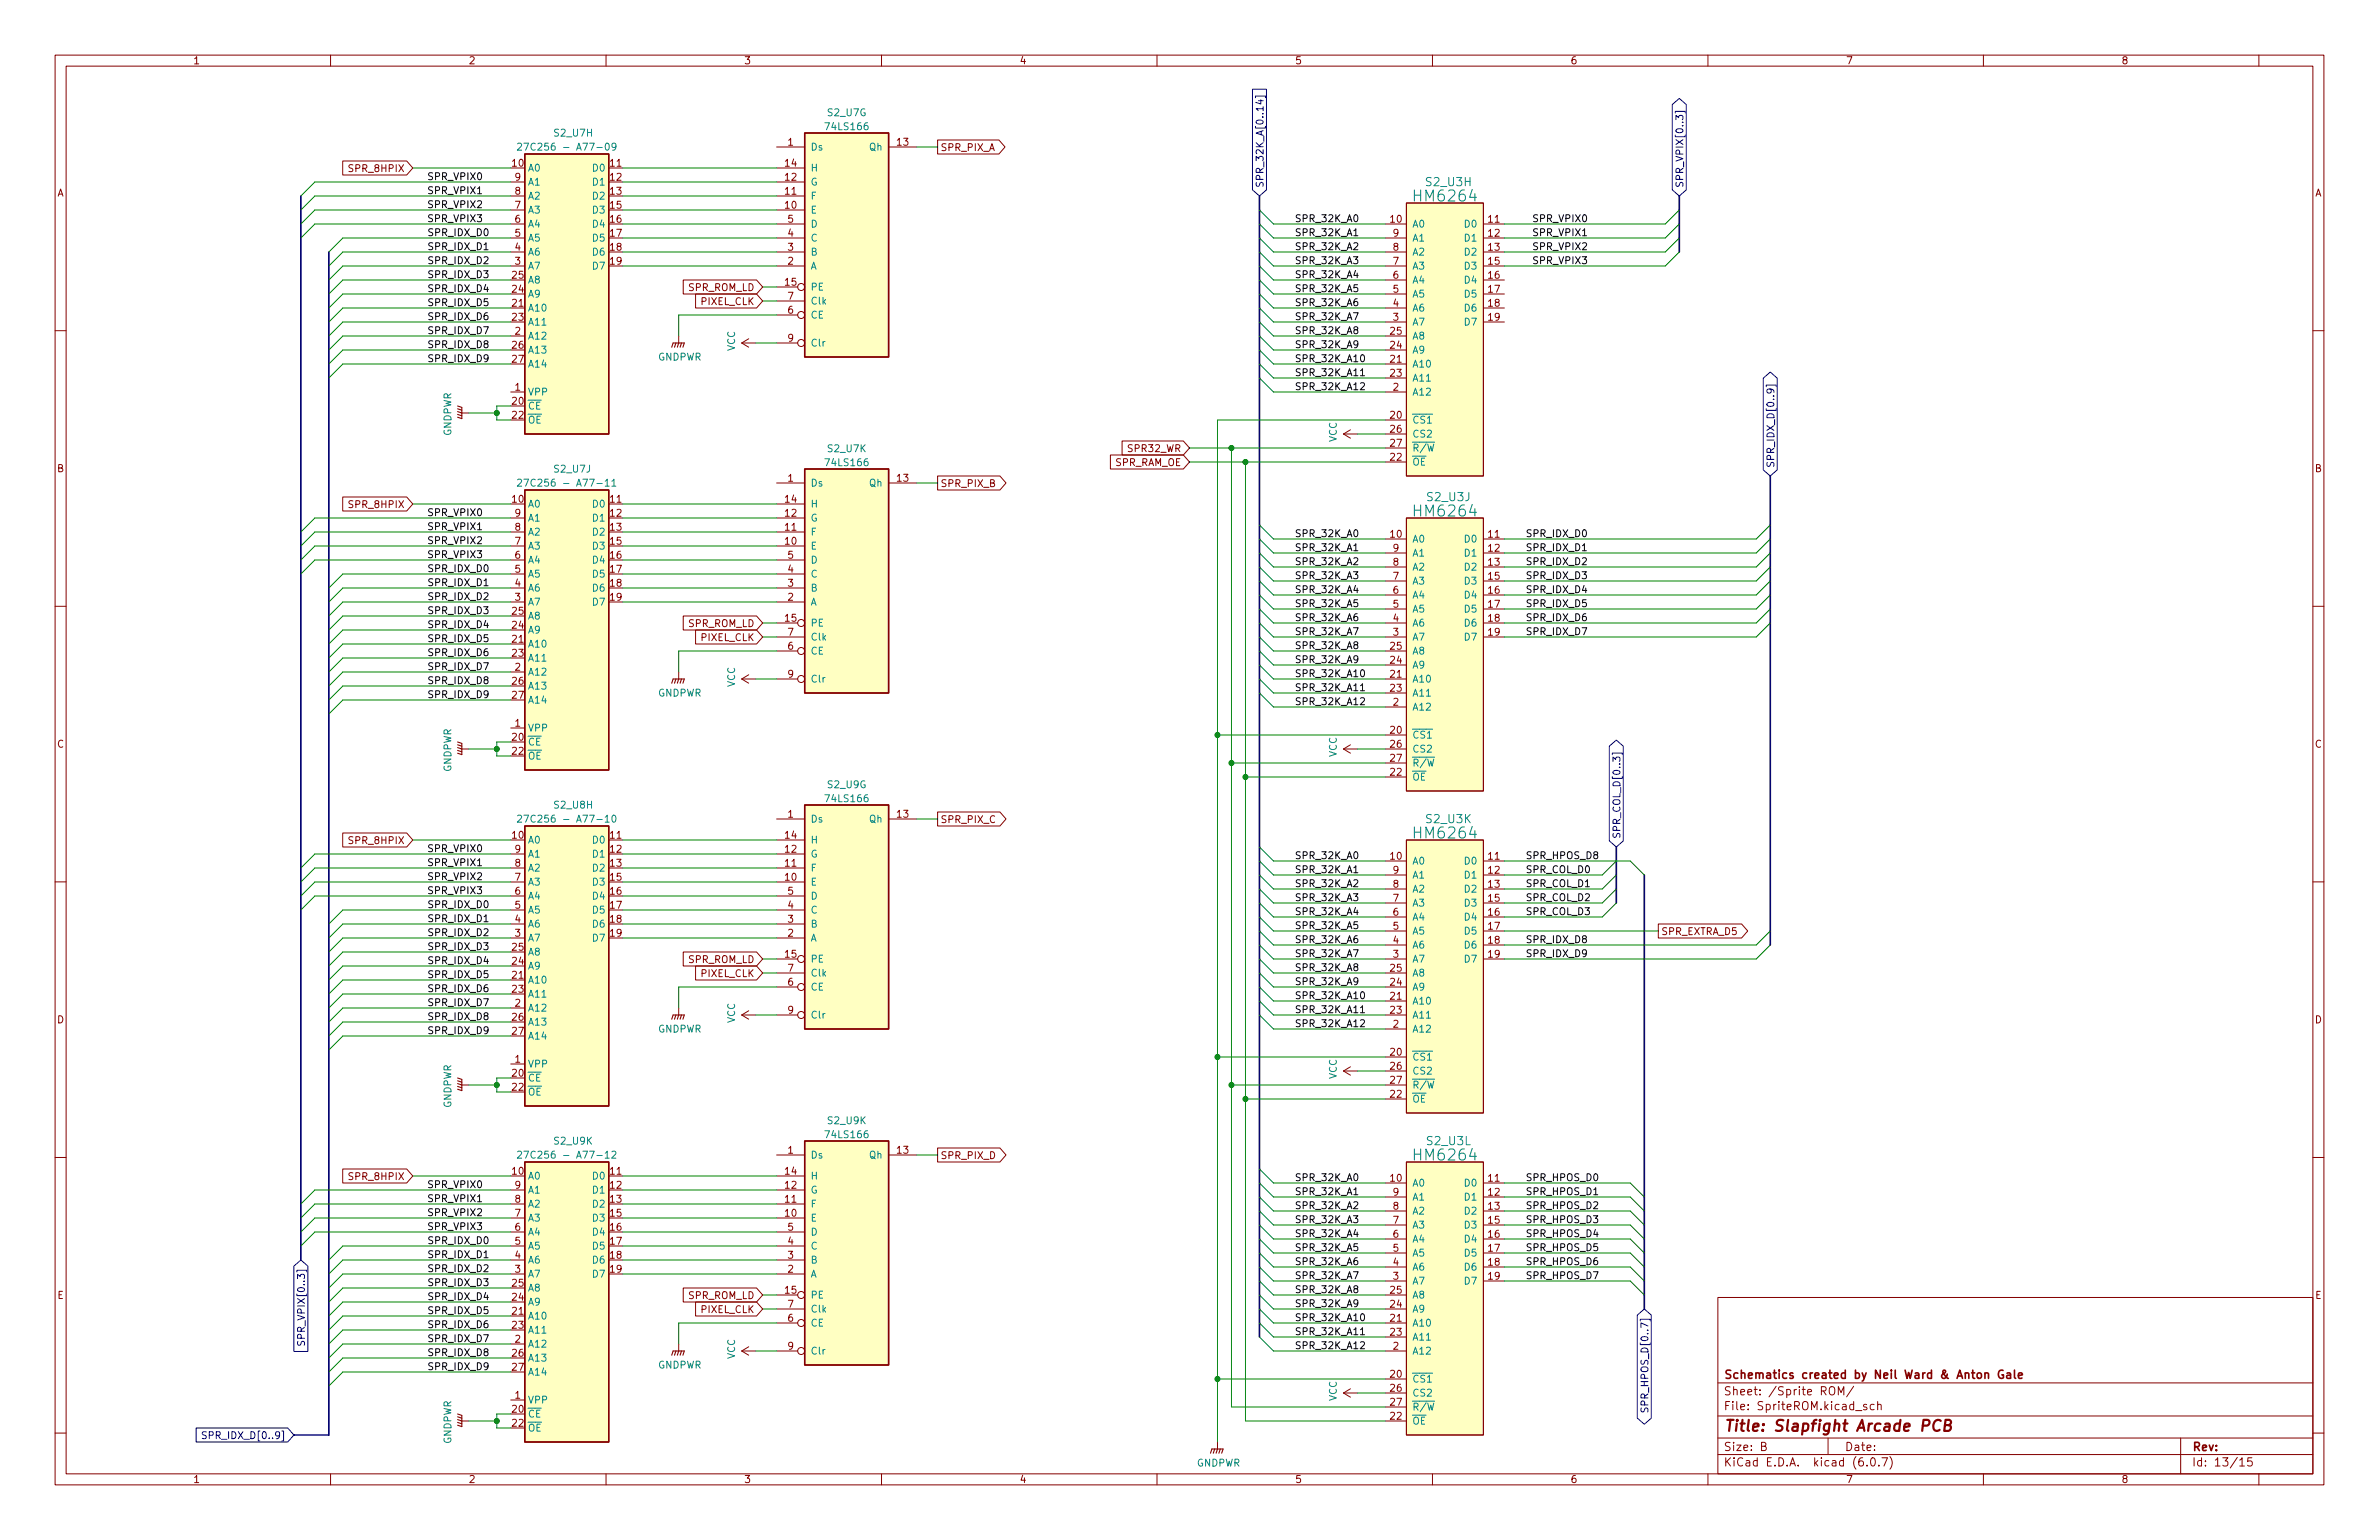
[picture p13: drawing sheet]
<svg xmlns="http://www.w3.org/2000/svg" width="432mm" height="279mm" viewBox="0 0 432 279" stroke-linecap="round" stroke-linejoin="round" font-family="sans-serif">
<defs><g id="words">
<g font-size="2.8" fill="#008484">
<text x="257" y="36.6">HM6264</text>
<text x="257" y="93.7">HM6264</text>
<text x="257" y="152.1">HM6264</text>
<text x="257" y="210.6">HM6264</text>
</g>
<text font-size="2.8" fill="#840000" x="312.8" y="259.7">Title: Slapfight Arcade PCB</text>
<g font-size="2.1" fill="#008484">
<text x="258.9" y="33.8">S2_U3H</text>
<text x="259.1" y="90.9">S2_U3J</text>
<text x="258.9" y="149.3">S2_U3K</text>
<text x="259.1" y="207.8">S2_U3L</text>
</g>
<g font-size="2.1" fill="#840000">
<text x="312.8" y="250.2">Schematics created by Neil Ward &amp; Anton Gale</text>
<text x="312.8" y="255.9">File: SpriteROM.kicad_sch</text>
<text x="312.8" y="253.2">Sheet: /Sprite ROM/</text>
<text x="312.8" y="263.2">Size: B</text>
<text x="334.8" y="263.2">Date:</text>
<text x="397.8" y="263.2">Rev:</text>
<text x="312.8" y="266">KiCad E.D.A. kicad (6.0.7)</text>
<text x="397.8" y="266">Id: 13/15</text>
</g>
<g font-size="1.8" fill="#840000">
<text x="35" y="11.7">1</text>
<text x="85" y="11.7">2</text>
<text x="135" y="11.7">3</text>
<text x="185" y="11.7">4</text>
<text x="235" y="11.7">5</text>
<text x="285" y="11.7">6</text>
<text x="335" y="11.7">7</text>
<text x="385" y="11.7">8</text>
<text x="143" y="26.4">1</text>
<text x="162.8" y="26.4">13</text>
<text x="170.7" y="27.4">SPR_PIX_A</text>
<text x="10.3" y="35.6">A</text>
<text x="63.8" y="31.2">SPR_8HPIX</text>
<text x="93" y="30.2">10</text>
<text x="93.5" y="35.3">8</text>
<text x="93.5" y="32.8">9</text>
<text x="110.8" y="30.2">11</text>
<text x="110.8" y="32.8">12</text>
<text x="110.8" y="35.3">13</text>
<text x="142.5" y="35.3">11</text>
<text x="142.5" y="32.8">12</text>
<text x="142.5" y="30.2">14</text>
<text x="420.1" y="35.6">A</text>
<text x="93.5" y="40.4">6</text>
<text x="93.5" y="37.8">7</text>
<text x="110.8" y="37.8">15</text>
<text x="110.8" y="40.4">16</text>
<text x="142.5" y="37.8">10</text>
<text x="143" y="40.4">5</text>
<text x="252.4" y="40.4">10</text>
<text x="270.2" y="40.4">11</text>
<text x="93.5" y="45.5">4</text>
<text x="93.5" y="42.9">5</text>
<text x="110.8" y="42.9">17</text>
<text x="110.8" y="45.5">18</text>
<text x="143" y="45.5">3</text>
<text x="143" y="42.9">4</text>
<text x="252.9" y="45.5">8</text>
<text x="252.9" y="42.9">9</text>
<text x="270.2" y="42.9">12</text>
<text x="270.2" y="45.5">13</text>
<text x="93" y="53.1">24</text>
<text x="93" y="50.5">25</text>
<text x="93.5" y="48">3</text>
<text x="110.8" y="48">19</text>
<text x="124.9" y="52.8">SPR_ROM_LD</text>
<text x="142.5" y="51.8">15</text>
<text x="143" y="48">2</text>
<text x="252.9" y="53.1">5</text>
<text x="252.9" y="50.5">6</text>
<text x="252.9" y="48">7</text>
<text x="270.2" y="48">15</text>
<text x="270.2" y="50.5">16</text>
<text x="270.2" y="53.1">17</text>
<text x="93" y="55.6">21</text>
<text x="93" y="58.2">23</text>
<text x="127.3" y="55.3">PIXEL_CLK</text>
<text x="143" y="56.9">6</text>
<text x="143" y="54.4">7</text>
<text x="252.9" y="58.2">3</text>
<text x="252.9" y="55.6">4</text>
<text x="270.2" y="55.6">18</text>
<text x="270.2" y="58.2">19</text>
<text x="93" y="63.2">26</text>
<text x="93" y="65.8">27</text>
<text x="93.5" y="60.7">2</text>
<text x="143" y="62">9</text>
<text x="252.4" y="65.8">21</text>
<text x="252.4" y="63.2">24</text>
<text x="252.4" y="60.7">25</text>
<text x="93.5" y="70.9">1</text>
<text x="252.4" y="68.3">23</text>
<text x="252.9" y="70.9">2</text>
<text x="93" y="73.4">20</text>
<text x="93" y="75.9">22</text>
<text x="252.4" y="75.9">20</text>
<text x="204.9" y="82">SPR32_WR</text>
<text x="252.4" y="83.6">22</text>
<text x="252.4" y="78.5">26</text>
<text x="252.4" y="81">27</text>
<text x="10.3" y="85.7">B</text>
<text x="143" y="87.4">1</text>
<text x="162.8" y="87.4">13</text>
<text x="170.7" y="88.4">SPR_PIX_B</text>
<text x="202.3" y="84.5">SPR_RAM_OE</text>
<text x="420.1" y="85.7">B</text>
<text x="63.8" y="92.2">SPR_8HPIX</text>
<text x="93" y="91.2">10</text>
<text x="93.5" y="93.7">9</text>
<text x="110.8" y="91.2">11</text>
<text x="110.8" y="93.7">12</text>
<text x="142.5" y="93.7">12</text>
<text x="142.5" y="91.2">14</text>
<text x="93.5" y="101.3">6</text>
<text x="93.5" y="98.8">7</text>
<text x="93.5" y="96.3">8</text>
<text x="110.8" y="96.3">13</text>
<text x="110.8" y="98.8">15</text>
<text x="110.8" y="101.3">16</text>
<text x="142.5" y="98.8">10</text>
<text x="142.5" y="96.3">11</text>
<text x="143" y="101.3">5</text>
<text x="252.4" y="97.5">10</text>
<text x="252.9" y="100.1">9</text>
<text x="270.2" y="97.5">11</text>
<text x="270.2" y="100.1">12</text>
<text x="93.5" y="106.4">4</text>
<text x="93.5" y="103.9">5</text>
<text x="110.8" y="103.9">17</text>
<text x="110.8" y="106.4">18</text>
<text x="143" y="106.4">3</text>
<text x="143" y="103.9">4</text>
<text x="252.9" y="107.7">6</text>
<text x="252.9" y="105.2">7</text>
<text x="252.9" y="102.6">8</text>
<text x="270.2" y="102.6">13</text>
<text x="270.2" y="105.2">15</text>
<text x="270.2" y="107.7">16</text>
<text x="93" y="111.5">25</text>
<text x="93.5" y="109">3</text>
<text x="110.8" y="109">19</text>
<text x="124.9" y="113.8">SPR_ROM_LD</text>
<text x="142.5" y="112.8">15</text>
<text x="143" y="109">2</text>
<text x="252.9" y="112.8">4</text>
<text x="252.9" y="110.2">5</text>
<text x="270.2" y="110.2">17</text>
<text x="270.2" y="112.8">18</text>
<text x="93" y="116.6">21</text>
<text x="93" y="119.1">23</text>
<text x="93" y="114">24</text>
<text x="127.3" y="116.3">PIXEL_CLK</text>
<text x="143" y="117.9">6</text>
<text x="143" y="115.3">7</text>
<text x="252.4" y="117.9">25</text>
<text x="252.9" y="115.3">3</text>
<text x="270.2" y="115.3">19</text>
<text x="93" y="124.2">26</text>
<text x="93.5" y="121.7">2</text>
<text x="143" y="122.9">9</text>
<text x="252.4" y="122.9">21</text>
<text x="252.4" y="125.5">23</text>
<text x="252.4" y="120.4">24</text>
<text x="93" y="126.7">27</text>
<text x="93.5" y="131.8">1</text>
<text x="252.9" y="128">2</text>
<text x="10.3" y="135.6">C</text>
<text x="93" y="134.4">20</text>
<text x="93" y="136.9">22</text>
<text x="252.4" y="133.1">20</text>
<text x="252.4" y="135.6">26</text>
<text x="420.1" y="135.6">C</text>
<text x="252.4" y="140.7">22</text>
<text x="252.4" y="138.2">27</text>
<text x="143" y="148.3">1</text>
<text x="162.8" y="148.3">13</text>
<text x="170.7" y="149.3">SPR_PIX_C</text>
<text x="63.8" y="153.1">SPR_8HPIX</text>
<text x="93" y="152.1">10</text>
<text x="93.5" y="154.7">9</text>
<text x="110.8" y="152.1">11</text>
<text x="110.8" y="154.7">12</text>
<text x="142.5" y="154.7">12</text>
<text x="142.5" y="152.1">14</text>
<text x="252.4" y="156">10</text>
<text x="270.2" y="156">11</text>
<text x="93.5" y="159.8">7</text>
<text x="93.5" y="157.2">8</text>
<text x="110.8" y="157.2">13</text>
<text x="110.8" y="159.8">15</text>
<text x="142.5" y="159.8">10</text>
<text x="142.5" y="157.2">11</text>
<text x="252.9" y="161">8</text>
<text x="252.9" y="158.5">9</text>
<text x="270.2" y="158.5">12</text>
<text x="270.2" y="161">13</text>
<text x="93.5" y="167.4">4</text>
<text x="93.5" y="164.8">5</text>
<text x="93.5" y="162.3">6</text>
<text x="110.8" y="162.3">16</text>
<text x="110.8" y="164.8">17</text>
<text x="110.8" y="167.4">18</text>
<text x="143" y="167.4">3</text>
<text x="143" y="164.8">4</text>
<text x="143" y="162.3">5</text>
<text x="252.9" y="166.1">6</text>
<text x="252.9" y="163.6">7</text>
<text x="270.2" y="163.6">15</text>
<text x="270.2" y="166.1">16</text>
<text x="93" y="172.5">25</text>
<text x="93.5" y="169.9">3</text>
<text x="110.8" y="169.9">19</text>
<text x="142.5" y="173.7">15</text>
<text x="143" y="169.9">2</text>
<text x="252.9" y="173.7">3</text>
<text x="252.9" y="171.2">4</text>
<text x="252.9" y="168.7">5</text>
<text x="270.2" y="168.7">17</text>
<text x="270.2" y="171.2">18</text>
<text x="270.2" y="173.7">19</text>
<text x="301.5" y="169.6">SPR_EXTRA_D5</text>
<text x="93" y="177.5">21</text>
<text x="93" y="175">24</text>
<text x="124.9" y="174.7">SPR_ROM_LD</text>
<text x="127.3" y="177.3">PIXEL_CLK</text>
<text x="143" y="178.8">6</text>
<text x="143" y="176.3">7</text>
<text x="252.4" y="178.8">24</text>
<text x="252.4" y="176.3">25</text>
<text x="10.3" y="185.7">D</text>
<text x="93" y="180.1">23</text>
<text x="93" y="185.2">26</text>
<text x="93.5" y="182.6">2</text>
<text x="143" y="183.9">9</text>
<text x="252.4" y="181.4">21</text>
<text x="252.4" y="183.9">23</text>
<text x="420.1" y="185.7">D</text>
<text x="93" y="187.7">27</text>
<text x="252.4" y="191.5">20</text>
<text x="252.9" y="186.4">2</text>
<text x="93" y="195.3">20</text>
<text x="93" y="197.9">22</text>
<text x="93.5" y="192.8">1</text>
<text x="252.4" y="194.1">26</text>
<text x="252.4" y="196.6">27</text>
<text x="252.4" y="199.1">22</text>
<text x="143" y="209.3">1</text>
<text x="162.8" y="209.3">13</text>
<text x="63.8" y="214.1">SPR_8HPIX</text>
<text x="93" y="213.1">10</text>
<text x="93.5" y="215.6">9</text>
<text x="110.8" y="213.1">11</text>
<text x="110.8" y="215.6">12</text>
<text x="142.5" y="215.6">12</text>
<text x="142.5" y="213.1">14</text>
<text x="170.7" y="210.3">SPR_PIX_D</text>
<text x="252.4" y="214.4">10</text>
<text x="270.2" y="214.4">11</text>
<text x="93.5" y="220.7">7</text>
<text x="93.5" y="218.2">8</text>
<text x="110.8" y="218.2">13</text>
<text x="110.8" y="220.7">15</text>
<text x="142.5" y="220.7">10</text>
<text x="142.5" y="218.2">11</text>
<text x="252.9" y="222">7</text>
<text x="252.9" y="219.5">8</text>
<text x="252.9" y="216.9">9</text>
<text x="270.2" y="216.9">12</text>
<text x="270.2" y="219.5">13</text>
<text x="270.2" y="222">15</text>
<text x="93.5" y="225.8">5</text>
<text x="93.5" y="223.3">6</text>
<text x="110.8" y="223.3">16</text>
<text x="110.8" y="225.8">17</text>
<text x="143" y="225.8">4</text>
<text x="143" y="223.3">5</text>
<text x="252.9" y="227.1">5</text>
<text x="252.9" y="224.5">6</text>
<text x="270.2" y="224.5">16</text>
<text x="270.2" y="227.1">17</text>
<text x="93" y="233.4">25</text>
<text x="93.5" y="230.9">3</text>
<text x="93.5" y="228.3">4</text>
<text x="110.8" y="228.3">18</text>
<text x="110.8" y="230.9">19</text>
<text x="143" y="230.9">2</text>
<text x="143" y="228.3">3</text>
<text x="252.9" y="232.2">3</text>
<text x="252.9" y="229.6">4</text>
<text x="270.2" y="229.6">18</text>
<text x="270.2" y="232.2">19</text>
<text x="10.4" y="235.7">E</text>
<text x="93" y="238.5">21</text>
<text x="93" y="236">24</text>
<text x="124.9" y="235.7">SPR_ROM_LD</text>
<text x="127.3" y="238.2">PIXEL_CLK</text>
<text x="142.5" y="234.7">15</text>
<text x="143" y="239.8">6</text>
<text x="143" y="237.2">7</text>
<text x="252.4" y="239.8">21</text>
<text x="252.4" y="237.2">24</text>
<text x="252.4" y="234.7">25</text>
<text x="420.2" y="235.7">E</text>
<text x="93" y="241">23</text>
<text x="93.5" y="243.6">2</text>
<text x="143" y="244.9">9</text>
<text x="252.4" y="242.3">23</text>
<text x="252.9" y="244.9">2</text>
<text x="93" y="246.1">26</text>
<text x="93" y="248.7">27</text>
<text x="252.4" y="249.9">20</text>
<text x="93" y="256.3">20</text>
<text x="93.5" y="253.7">1</text>
<text x="252.4" y="257.6">22</text>
<text x="252.4" y="252.5">26</text>
<text x="252.4" y="255">27</text>
<text x="93" y="258.8">22</text>
<text x="35" y="269.1">1</text>
<text x="85" y="269.1">2</text>
<text x="135" y="269.1">3</text>
<text x="185" y="269.1">4</text>
<text x="235" y="269.1">5</text>
<text x="285" y="269.1">6</text>
<text x="335" y="269.1">7</text>
<text x="385" y="269.1">8</text>
</g>
<g font-size="1.8" fill="#008484">
<text x="150.1" y="23.6">74LS166</text>
<text x="150.3" y="21.1">S2_U7G</text>
<text x="96.1" y="27.3">27C256 - A77-09</text>
<text x="100.7" y="24.8">S2_U7H</text>
<text x="147.1" y="27.3">Ds</text>
<text x="157.8" y="27.3">Qh</text>
<text x="95.8" y="31.1">A0</text>
<text x="95.8" y="33.7">A1</text>
<text x="107.7" y="31.1">D0</text>
<text x="107.7" y="33.7">D1</text>
<text x="147.1" y="33.7">G</text>
<text x="147.1" y="31.1">H</text>
<text x="95.8" y="41.3">A4</text>
<text x="95.8" y="38.7">A3</text>
<text x="95.8" y="36.2">A2</text>
<text x="107.7" y="36.2">D2</text>
<text x="107.7" y="38.7">D3</text>
<text x="107.7" y="41.3">D4</text>
<text x="147.1" y="38.7">E</text>
<text x="147.1" y="36.2">F</text>
<text x="147.1" y="41.3">D</text>
<text x="256.3" y="41.3">A0</text>
<text x="266" y="41.3">D0</text>
<text x="95.8" y="46.4">A6</text>
<text x="95.8" y="43.8">A5</text>
<text x="107.7" y="43.8">D5</text>
<text x="107.7" y="46.4">D6</text>
<text x="147.1" y="46.4">B</text>
<text x="147.1" y="43.8">C</text>
<text x="256.3" y="46.4">A2</text>
<text x="256.3" y="43.8">A1</text>
<text x="266" y="43.8">D1</text>
<text x="266" y="46.4">D2</text>
<text x="95.8" y="54">A9</text>
<text x="95.8" y="51.4">A8</text>
<text x="95.8" y="48.9">A7</text>
<text x="107.7" y="48.9">D7</text>
<text x="147.1" y="52.7">PE</text>
<text x="147.1" y="48.9">A</text>
<text x="256.3" y="54">A5</text>
<text x="256.3" y="51.4">A4</text>
<text x="256.3" y="48.9">A3</text>
<text x="266" y="48.9">D3</text>
<text x="266" y="51.4">D4</text>
<text x="266" y="54">D5</text>
<text x="95.8" y="56.5">A10</text>
<text x="95.8" y="59.1">A11</text>
<text x="147.1" y="57.8">CE</text>
<text x="147.1" y="55.2">Clk</text>
<text x="256.3" y="59.1">A7</text>
<text x="256.3" y="56.5">A6</text>
<text x="266" y="56.5">D6</text>
<text x="266" y="59.1">D7</text>
<text x="95.8" y="61.6">A12</text>
<text x="95.8" y="64.1">A13</text>
<text x="119.4" y="65.4">GNDPWR</text>
<text x="133.4" y="63.7" transform="rotate(-90 133.4 63.7)">VCC</text>
<text x="147.1" y="62.9">Clr</text>
<text x="256.3" y="64.1">A9</text>
<text x="256.3" y="61.6">A8</text>
<text x="95.8" y="71.8">VPP</text>
<text x="95.8" y="66.7">A14</text>
<text x="256.3" y="71.8">A12</text>
<text x="256.3" y="66.7">A10</text>
<text x="256.3" y="69.2">A11</text>
<text x="95.8" y="74.3">~{CE}</text>
<text x="95.8" y="76.8">~{OE}</text>
<text x="256.3" y="76.8">~{CS1}</text>
<text x="81.9" y="79.2" transform="rotate(-90 81.9 79.2)">GNDPWR</text>
<text x="150.3" y="82">S2_U7K</text>
<text x="242.6" y="80.2" transform="rotate(-90 242.6 80.2)">VCC</text>
<text x="256.3" y="79.4">CS2</text>
<text x="256.3" y="81.9">~{R/W}</text>
<text x="96.1" y="88.3">27C256 - A77-11</text>
<text x="100.7" y="85.7">S2_U7J</text>
<text x="147.1" y="88.3">Ds</text>
<text x="150.1" y="84.6">74LS166</text>
<text x="157.8" y="88.3">Qh</text>
<text x="256.3" y="84.5">~{OE}</text>
<text x="95.8" y="92.1">A0</text>
<text x="95.8" y="94.6">A1</text>
<text x="107.7" y="92.1">D0</text>
<text x="107.7" y="94.6">D1</text>
<text x="147.1" y="94.6">G</text>
<text x="147.1" y="92.1">H</text>
<text x="95.8" y="99.7">A3</text>
<text x="95.8" y="97.2">A2</text>
<text x="107.7" y="97.2">D2</text>
<text x="107.7" y="99.7">D3</text>
<text x="147.1" y="99.7">E</text>
<text x="147.1" y="97.2">F</text>
<text x="256.3" y="98.4">A0</text>
<text x="256.3" y="101">A1</text>
<text x="266" y="98.4">D0</text>
<text x="266" y="101">D1</text>
<text x="95.8" y="107.3">A6</text>
<text x="95.8" y="104.8">A5</text>
<text x="95.8" y="102.2">A4</text>
<text x="107.7" y="102.2">D4</text>
<text x="107.7" y="104.8">D5</text>
<text x="107.7" y="107.3">D6</text>
<text x="147.1" y="107.3">B</text>
<text x="147.1" y="104.8">C</text>
<text x="147.1" y="102.2">D</text>
<text x="256.3" y="106">A3</text>
<text x="256.3" y="103.5">A2</text>
<text x="266" y="103.5">D2</text>
<text x="266" y="106">D3</text>
<text x="95.8" y="112.4">A8</text>
<text x="95.8" y="109.9">A7</text>
<text x="107.7" y="109.9">D7</text>
<text x="147.1" y="113.7">PE</text>
<text x="147.1" y="109.9">A</text>
<text x="256.3" y="113.7">A6</text>
<text x="256.3" y="111.1">A5</text>
<text x="256.3" y="108.6">A4</text>
<text x="266" y="108.6">D4</text>
<text x="266" y="111.1">D5</text>
<text x="266" y="113.7">D6</text>
<text x="95.8" y="117.5">A10</text>
<text x="95.8" y="114.9">A9</text>
<text x="147.1" y="118.7">CE</text>
<text x="147.1" y="116.2">Clk</text>
<text x="256.3" y="118.7">A8</text>
<text x="256.3" y="116.2">A7</text>
<text x="266" y="116.2">D7</text>
<text x="95.8" y="122.6">A12</text>
<text x="95.8" y="120">A11</text>
<text x="95.8" y="125.1">A13</text>
<text x="133.4" y="124.7" transform="rotate(-90 133.4 124.7)">VCC</text>
<text x="147.1" y="123.8">Clr</text>
<text x="256.3" y="123.8">A10</text>
<text x="256.3" y="121.3">A9</text>
<text x="95.8" y="127.6">A14</text>
<text x="119.4" y="126.4">GNDPWR</text>
<text x="256.3" y="128.9">A12</text>
<text x="256.3" y="126.4">A11</text>
<text x="95.8" y="132.7">VPP</text>
<text x="95.8" y="135.3">~{CE}</text>
<text x="95.8" y="137.8">~{OE}</text>
<text x="242.6" y="137.4" transform="rotate(-90 242.6 137.4)">VCC</text>
<text x="256.3" y="134">~{CS1}</text>
<text x="256.3" y="136.5">CS2</text>
<text x="81.9" y="140.1" transform="rotate(-90 81.9 140.1)">GNDPWR</text>
<text x="150.3" y="143">S2_U9G</text>
<text x="256.3" y="141.6">~{OE}</text>
<text x="256.3" y="139.1">~{R/W}</text>
<text x="96.1" y="149.2">27C256 - A77-10</text>
<text x="100.7" y="146.7">S2_U8H</text>
<text x="147.1" y="149.2">Ds</text>
<text x="150.1" y="145.5">74LS166</text>
<text x="157.8" y="149.2">Qh</text>
<text x="95.8" y="153">A0</text>
<text x="95.8" y="155.6">A1</text>
<text x="107.7" y="153">D0</text>
<text x="107.7" y="155.6">D1</text>
<text x="147.1" y="155.6">G</text>
<text x="147.1" y="153">H</text>
<text x="95.8" y="160.7">A3</text>
<text x="95.8" y="158.1">A2</text>
<text x="107.7" y="158.1">D2</text>
<text x="107.7" y="160.7">D3</text>
<text x="147.1" y="160.7">E</text>
<text x="147.1" y="158.1">F</text>
<text x="256.3" y="156.8">A0</text>
<text x="256.3" y="161.9">A2</text>
<text x="256.3" y="159.4">A1</text>
<text x="266" y="156.8">D0</text>
<text x="266" y="159.4">D1</text>
<text x="266" y="161.9">D2</text>
<text x="95.8" y="165.7">A5</text>
<text x="95.8" y="163.2">A4</text>
<text x="107.7" y="163.2">D4</text>
<text x="107.7" y="165.7">D5</text>
<text x="147.1" y="165.7">C</text>
<text x="147.1" y="163.2">D</text>
<text x="256.3" y="167">A4</text>
<text x="256.3" y="164.5">A3</text>
<text x="266" y="164.5">D3</text>
<text x="266" y="167">D4</text>
<text x="95.8" y="173.4">A8</text>
<text x="95.8" y="170.8">A7</text>
<text x="95.8" y="168.3">A6</text>
<text x="107.7" y="168.3">D6</text>
<text x="107.7" y="170.8">D7</text>
<text x="147.1" y="170.8">A</text>
<text x="147.1" y="168.3">B</text>
<text x="256.3" y="172.1">A6</text>
<text x="256.3" y="169.5">A5</text>
<text x="266" y="169.5">D5</text>
<text x="266" y="172.1">D6</text>
<text x="95.8" y="178.4">A10</text>
<text x="95.8" y="175.9">A9</text>
<text x="147.1" y="174.6">PE</text>
<text x="147.1" y="179.7">CE</text>
<text x="147.1" y="177.2">Clk</text>
<text x="256.3" y="179.7">A9</text>
<text x="256.3" y="177.2">A8</text>
<text x="256.3" y="174.6">A7</text>
<text x="266" y="174.6">D7</text>
<text x="95.8" y="183.5">A12</text>
<text x="95.8" y="181">A11</text>
<text x="133.4" y="185.6" transform="rotate(-90 133.4 185.6)">VCC</text>
<text x="147.1" y="184.8">Clr</text>
<text x="256.3" y="182.2">A10</text>
<text x="256.3" y="184.8">A11</text>
<text x="95.8" y="186.1">A13</text>
<text x="95.8" y="188.6">A14</text>
<text x="119.4" y="187.3">GNDPWR</text>
<text x="256.3" y="187.3">A12</text>
<text x="95.8" y="193.7">VPP</text>
<text x="95.8" y="196.2">~{CE}</text>
<text x="242.6" y="195.8" transform="rotate(-90 242.6 195.8)">VCC</text>
<text x="256.3" y="192.4">~{CS1}</text>
<text x="256.3" y="194.9">CS2</text>
<text x="256.3" y="197.5">~{R/W}</text>
<text x="81.9" y="201.1" transform="rotate(-90 81.9 201.1)">GNDPWR</text>
<text x="95.8" y="198.8">~{OE}</text>
<text x="150.3" y="203.9">S2_U9K</text>
<text x="256.3" y="200">~{OE}</text>
<text x="100.7" y="207.6">S2_U9K</text>
<text x="150.1" y="206.5">74LS166</text>
<text x="95.8" y="214">A0</text>
<text x="96.1" y="210.2">27C256 - A77-12</text>
<text x="107.7" y="214">D0</text>
<text x="147.1" y="210.2">Ds</text>
<text x="147.1" y="214">H</text>
<text x="157.8" y="210.2">Qh</text>
<text x="256.3" y="215.3">A0</text>
<text x="266" y="215.3">D0</text>
<text x="95.8" y="221.6">A3</text>
<text x="95.8" y="219.1">A2</text>
<text x="95.8" y="216.5">A1</text>
<text x="107.7" y="216.5">D1</text>
<text x="107.7" y="219.1">D2</text>
<text x="107.7" y="221.6">D3</text>
<text x="147.1" y="221.6">E</text>
<text x="147.1" y="219.1">F</text>
<text x="147.1" y="216.5">G</text>
<text x="256.3" y="220.3">A2</text>
<text x="256.3" y="217.8">A1</text>
<text x="266" y="217.8">D1</text>
<text x="266" y="220.3">D2</text>
<text x="95.8" y="226.7">A5</text>
<text x="95.8" y="224.2">A4</text>
<text x="107.7" y="224.2">D4</text>
<text x="107.7" y="226.7">D5</text>
<text x="147.1" y="226.7">C</text>
<text x="147.1" y="224.2">D</text>
<text x="256.3" y="228">A5</text>
<text x="256.3" y="225.4">A4</text>
<text x="256.3" y="222.9">A3</text>
<text x="266" y="222.9">D3</text>
<text x="266" y="225.4">D4</text>
<text x="266" y="228">D5</text>
<text x="95.8" y="231.8">A7</text>
<text x="95.8" y="229.2">A6</text>
<text x="107.7" y="229.2">D6</text>
<text x="107.7" y="231.8">D7</text>
<text x="147.1" y="231.8">A</text>
<text x="147.1" y="229.2">B</text>
<text x="256.3" y="233">A7</text>
<text x="256.3" y="230.5">A6</text>
<text x="266" y="230.5">D6</text>
<text x="266" y="233">D7</text>
<text x="95.8" y="239.4">A10</text>
<text x="95.8" y="236.9">A9</text>
<text x="95.8" y="234.3">A8</text>
<text x="147.1" y="235.6">PE</text>
<text x="147.1" y="238.1">Clk</text>
<text x="256.3" y="238.1">A9</text>
<text x="256.3" y="235.6">A8</text>
<text x="95.8" y="244.5">A12</text>
<text x="95.8" y="241.9">A11</text>
<text x="147.1" y="240.7">CE</text>
<text x="147.1" y="245.7">Clr</text>
<text x="256.3" y="245.7">A12</text>
<text x="256.3" y="240.7">A10</text>
<text x="256.3" y="243.2">A11</text>
<text x="95.8" y="247">A13</text>
<text x="95.8" y="249.6">A14</text>
<text x="119.4" y="248.3">GNDPWR</text>
<text x="133.4" y="246.6" transform="rotate(-90 133.4 246.6)">VCC</text>
<text x="256.3" y="250.8">~{CS1}</text>
<text x="95.8" y="254.6">VPP</text>
<text x="95.8" y="257.2">~{CE}</text>
<text x="242.6" y="254.2" transform="rotate(-90 242.6 254.2)">VCC</text>
<text x="256.3" y="253.4">CS2</text>
<text x="256.3" y="255.9">~{R/W}</text>
<text x="81.9" y="262" transform="rotate(-90 81.9 262)">GNDPWR</text>
<text x="95.8" y="259.7">~{OE}</text>
<text x="256.3" y="258.4">~{OE}</text>
<text x="217.2" y="266.1">GNDPWR</text>
</g>
<g font-size="1.8">
<text x="77.5" y="32.7">SPR_VPIX0</text>
<text x="77.5" y="35.2">SPR_VPIX1</text>
<text x="77.5" y="37.8">SPR_VPIX2</text>
<text x="77.5" y="40.3">SPR_VPIX3</text>
<text x="234.9" y="40.3">SPR_32K_A0</text>
<text x="278.7" y="40.3">SPR_VPIX0</text>
<text x="78.1" y="47.9">SPR_IDX_D2</text>
<text x="78.1" y="42.8">SPR_IDX_D0</text>
<text x="78.1" y="45.4">SPR_IDX_D1</text>
<text x="234.9" y="47.9">SPR_32K_A3</text>
<text x="234.9" y="42.8">SPR_32K_A1</text>
<text x="234.9" y="45.4">SPR_32K_A2</text>
<text x="278.7" y="47.9">SPR_VPIX3</text>
<text x="278.7" y="42.8">SPR_VPIX1</text>
<text x="278.7" y="45.4">SPR_VPIX2</text>
<text x="78.1" y="53">SPR_IDX_D4</text>
<text x="78.1" y="50.5">SPR_IDX_D3</text>
<text x="234.9" y="53">SPR_32K_A5</text>
<text x="234.9" y="50.5">SPR_32K_A4</text>
<text x="78.1" y="55.5">SPR_IDX_D5</text>
<text x="78.1" y="58.1">SPR_IDX_D6</text>
<text x="234.9" y="58.1">SPR_32K_A7</text>
<text x="234.9" y="55.5">SPR_32K_A6</text>
<text x="78.1" y="65.7">SPR_IDX_D9</text>
<text x="78.1" y="60.6">SPR_IDX_D7</text>
<text x="78.1" y="63.2">SPR_IDX_D8</text>
<text x="234.9" y="60.6">SPR_32K_A8</text>
<text x="234.9" y="65.7">SPR_32K_A10</text>
<text x="234.9" y="63.2">SPR_32K_A9</text>
<text x="234.9" y="68.2">SPR_32K_A11</text>
<text x="234.9" y="70.8">SPR_32K_A12</text>
<text x="77.5" y="93.6">SPR_VPIX0</text>
<text x="77.5" y="98.7">SPR_VPIX2</text>
<text x="77.5" y="96.2">SPR_VPIX1</text>
<text x="77.5" y="101.3">SPR_VPIX3</text>
<text x="234.9" y="97.4">SPR_32K_A0</text>
<text x="234.9" y="100">SPR_32K_A1</text>
<text x="276.9" y="100">SPR_IDX_D1</text>
<text x="276.9" y="97.4">SPR_IDX_D0</text>
<text x="78.1" y="103.8">SPR_IDX_D0</text>
<text x="78.1" y="106.3">SPR_IDX_D1</text>
<text x="234.9" y="102.5">SPR_32K_A2</text>
<text x="234.9" y="105.1">SPR_32K_A3</text>
<text x="234.9" y="107.6">SPR_32K_A4</text>
<text x="276.9" y="107.6">SPR_IDX_D4</text>
<text x="276.9" y="105.1">SPR_IDX_D3</text>
<text x="276.9" y="102.5">SPR_IDX_D2</text>
<text x="78.1" y="108.9">SPR_IDX_D2</text>
<text x="78.1" y="114">SPR_IDX_D4</text>
<text x="78.1" y="111.4">SPR_IDX_D3</text>
<text x="234.9" y="112.7">SPR_32K_A6</text>
<text x="234.9" y="110.1">SPR_32K_A5</text>
<text x="276.9" y="112.7">SPR_IDX_D6</text>
<text x="276.9" y="110.1">SPR_IDX_D5</text>
<text x="78.1" y="119">SPR_IDX_D6</text>
<text x="78.1" y="116.5">SPR_IDX_D5</text>
<text x="234.9" y="115.2">SPR_32K_A7</text>
<text x="234.9" y="117.8">SPR_32K_A8</text>
<text x="276.9" y="115.2">SPR_IDX_D7</text>
<text x="78.1" y="124.1">SPR_IDX_D8</text>
<text x="78.1" y="121.6">SPR_IDX_D7</text>
<text x="234.9" y="122.8">SPR_32K_A10</text>
<text x="234.9" y="125.4">SPR_32K_A11</text>
<text x="234.9" y="120.3">SPR_32K_A9</text>
<text x="78.1" y="126.7">SPR_IDX_D9</text>
<text x="234.9" y="127.9">SPR_32K_A12</text>
<text x="77.5" y="154.6">SPR_VPIX0</text>
<text x="234.9" y="155.9">SPR_32K_A0</text>
<text x="276.9" y="155.9">SPR_HPOS_D8</text>
<text x="77.5" y="159.7">SPR_VPIX2</text>
<text x="77.5" y="157.1">SPR_VPIX1</text>
<text x="234.9" y="160.9">SPR_32K_A2</text>
<text x="234.9" y="158.4">SPR_32K_A1</text>
<text x="276.9" y="160.9">SPR_COL_D1</text>
<text x="276.9" y="158.4">SPR_COL_D0</text>
<text x="77.5" y="162.2">SPR_VPIX3</text>
<text x="78.1" y="164.8">SPR_IDX_D0</text>
<text x="78.1" y="167.3">SPR_IDX_D1</text>
<text x="234.9" y="166">SPR_32K_A4</text>
<text x="234.9" y="163.5">SPR_32K_A3</text>
<text x="276.9" y="163.5">SPR_COL_D2</text>
<text x="276.9" y="166">SPR_COL_D3</text>
<text x="78.1" y="169.8">SPR_IDX_D2</text>
<text x="78.1" y="172.4">SPR_IDX_D3</text>
<text x="234.9" y="168.6">SPR_32K_A5</text>
<text x="234.9" y="173.6">SPR_32K_A7</text>
<text x="234.9" y="171.1">SPR_32K_A6</text>
<text x="276.9" y="171.1">SPR_IDX_D8</text>
<text x="276.9" y="173.6">SPR_IDX_D9</text>
<text x="78.1" y="174.9">SPR_IDX_D4</text>
<text x="78.1" y="177.5">SPR_IDX_D5</text>
<text x="78.1" y="180">SPR_IDX_D6</text>
<text x="234.9" y="178.7">SPR_32K_A9</text>
<text x="234.9" y="176.2">SPR_32K_A8</text>
<text x="78.1" y="185.1">SPR_IDX_D8</text>
<text x="78.1" y="182.5">SPR_IDX_D7</text>
<text x="234.9" y="181.3">SPR_32K_A10</text>
<text x="234.9" y="183.8">SPR_32K_A11</text>
<text x="78.1" y="187.6">SPR_IDX_D9</text>
<text x="234.9" y="186.3">SPR_32K_A12</text>
<text x="77.5" y="215.6">SPR_VPIX0</text>
<text x="234.9" y="214.3">SPR_32K_A0</text>
<text x="276.9" y="214.3">SPR_HPOS_D0</text>
<text x="77.5" y="218.1">SPR_VPIX1</text>
<text x="77.5" y="220.6">SPR_VPIX2</text>
<text x="234.9" y="216.8">SPR_32K_A1</text>
<text x="234.9" y="219.4">SPR_32K_A2</text>
<text x="234.9" y="221.9">SPR_32K_A3</text>
<text x="276.9" y="221.9">SPR_HPOS_D3</text>
<text x="276.9" y="219.4">SPR_HPOS_D2</text>
<text x="276.9" y="216.8">SPR_HPOS_D1</text>
<text x="77.5" y="223.2">SPR_VPIX3</text>
<text x="78.1" y="225.7">SPR_IDX_D0</text>
<text x="234.9" y="227">SPR_32K_A5</text>
<text x="234.9" y="224.4">SPR_32K_A4</text>
<text x="276.9" y="224.4">SPR_HPOS_D4</text>
<text x="276.9" y="227">SPR_HPOS_D5</text>
<text x="78.1" y="230.8">SPR_IDX_D2</text>
<text x="78.1" y="228.3">SPR_IDX_D1</text>
<text x="78.1" y="233.3">SPR_IDX_D3</text>
<text x="234.9" y="232.1">SPR_32K_A7</text>
<text x="234.9" y="229.5">SPR_32K_A6</text>
<text x="276.9" y="232.1">SPR_HPOS_D7</text>
<text x="276.9" y="229.5">SPR_HPOS_D6</text>
<text x="78.1" y="235.9">SPR_IDX_D4</text>
<text x="78.1" y="238.4">SPR_IDX_D5</text>
<text x="234.9" y="234.6">SPR_32K_A8</text>
<text x="234.9" y="237.1">SPR_32K_A9</text>
<text x="234.9" y="239.7">SPR_32K_A10</text>
<text x="78.1" y="241">SPR_IDX_D6</text>
<text x="78.1" y="243.5">SPR_IDX_D7</text>
<text x="234.9" y="244.8">SPR_32K_A12</text>
<text x="234.9" y="242.2">SPR_32K_A11</text>
<text x="78.1" y="246">SPR_IDX_D8</text>
<text x="78.1" y="248.6">SPR_IDX_D9</text>
</g>
<g font-size="1.8" fill="#000084">
<text x="229.3" y="34.1" transform="rotate(-90 229.3 34.1)">SPR_32K_A[0..14]</text>
<text x="305.5" y="34.1" transform="rotate(-90 305.5 34.1)">SPR_VPIX[0..3]</text>
<text x="322" y="84.9" transform="rotate(-90 322 84.9)">SPR_IDX_D[0..9]</text>
<text x="294.1" y="152.2" transform="rotate(-90 294.1 152.2)">SPR_COL_D[0..3]</text>
<text x="55.3" y="242.8" transform="rotate(-90 55.3 242.8)">SPR_VPIX[0..3]</text>
<text x="299.2" y="254.9" transform="rotate(-90 299.2 254.9)">SPR_HPOS_D[0..7]</text>
<text x="38" y="261.1">SPR_IDX_D[0..9]</text>
</g>
</g></defs>
<g fill="none" stroke="#840000" stroke-width=".18">
<path d="M10 10h411.8v259.4h-411.8zM12 12h407.8v255.4h-407.8zM60 10v2M110 10v2M160 10v2M210 10v2M260 10v2M310 10v2M360 10v2M410 10v2M62.2 29.2h11.6l1.1 1.3-1.1 1.3h-11.6zM92.7 38.1h2.5"/>
<path d="M92.7 35.6h2.5M92.7 33h2.5M110.5 30.5h2.5M141 26.7h5M141 38.1h5M141 35.6h5M141 33h5M141 30.5h5M161.3 26.7h5.1M170.2 25.4h11.1l1.1 1.3-1.1 1.2h-11.1zM255.3 36.8h13.9v49.6h-13.9zM10 60h2"/>
<path d="M92.7 48.3h2.5M92.7 45.7h2.5M92.7 43.2h2.5M92.7 40.6h2.5M92.7 55.9h2.5M124 50.8h13.3l1.1 1.3-1.1 1.2h-13.3zM126.3 53.3h11l1.1 1.3-1.1 1.3h-11zM141 52.1h3.8M141 48.3h5M141 45.7h5M141 43.2h5M141 40.6h5"/>
<path d="M141 57.2h3.8M141 54.6h5M251.5 48.3h3.8M251.5 45.7h3.8M251.5 43.2h3.8M251.5 40.6h3.8M251.5 55.9h3.8M251.5 50.8h3.8M251.5 53.3h3.8M251.5 58.4h3.8M269.2 48.3h3.8M269.2 45.7h3.8"/>
<path d="M269.2 43.2h3.8M269.2 40.6h3.8M269.2 55.9h3.8M269.2 50.8h3.8M269.2 53.3h3.8M269.2 58.4h3.8M419.8 60h2M83.8 74.9h1.3M92.7 71.1h2.5M92.7 61h2.5M123.2 61v1.2M134.6 62.2h2.6"/>
<path d="M134.6 62.2l1.3 .8M135.9 61.5l-1.3 .7M141 62.2h3.8M243.8 78.7l1.3 .8M243.8 78.7h2.6M245.1 78l-1.3 .7M251.5 71.1h3.8M251.5 61h3.8M251.5 78.7h3.8M251.5 76.2h3.8M251.5 66h3.8M251.5 68.6h3.8"/>
<path d="M251.5 63.5h3.8M62.2 90.2h11.6l1.1 1.2-1.1 1.3h-11.6zM92.7 99.1h2.5M92.7 96.5h2.5M92.7 94h2.5M110.5 91.4h2.5M141 91.4h5M141 99.1h5M141 96.5h5M141 94h5M141 87.6h5M161.3 87.6h5.1"/>
<path d="M170.2 86.4h11.3l1.1 1.2-1.1 1.3h-11.3zM201.5 82.5h13.3l1.1 1.3-1.1 1.3h-13.3zM203.7 80h11.1l1.1 1.3-1.1 1.3h-11.1zM251.5 83.8h3.8M251.5 81.3h3.8M251.5 97.8h3.8M255.3 94h13.9v49.5h-13.9zM269.2 97.8h3.8M10 110h2M92.7 116.8h2.5M92.7 109.2h2.5M92.7 106.7h2.5"/>
<path d="M92.7 104.1h2.5M92.7 101.6h2.5M124 111.8h13.3l1.1 1.2-1.1 1.3h-13.3zM126.3 114.3h11l1.1 1.3-1.1 1.2h-11zM141 109.2h5M141 106.7h5M141 104.1h5M141 101.6h5M141 113h3.8M141 115.6h5M141 118.1h3.8M251.5 100.3h3.8"/>
<path d="M251.5 102.9h3.8M251.5 105.4h3.8M251.5 108h3.8M251.5 110.5h3.8M251.5 113h3.8M251.5 115.6h3.8M251.5 118.1h3.8M269.2 100.3h3.8M269.2 102.9h3.8M269.2 105.4h3.8M269.2 108h3.8M269.2 110.5h3.8"/>
<path d="M269.2 113h3.8M269.2 115.6h3.8M419.8 110h2M83.8 135.9h1.3M92.7 132.1h2.5M92.7 121.9h2.5M123.2 121.9v1.3M134.6 123.2h2.6M134.6 123.2l1.3 .8M135.9 122.4l-1.3 .8M141 123.2h3.8M243.8 135.9l1.3 .8"/>
<path d="M243.8 135.9h2.6M245.1 135.1l-1.3 .8M251.5 135.9h3.8M251.5 128.3h3.8M251.5 133.4h3.8M251.5 123.2h3.8M251.5 125.7h3.8M251.5 120.7h3.8M251.5 138.4h3.8M10 160h2M62.2 151.1h11.6l1.1 1.3-1.1 1.3h-11.6zM92.7 157.5h2.5"/>
<path d="M92.7 154.9h2.5M110.5 152.4h2.5M141 148.6h5M141 157.5h5M141 154.9h5M141 152.4h5M161.3 148.6h5.1M170.2 147.3h11.3l1.1 1.3-1.1 1.3h-11.3zM251.5 156.2h3.8M251.5 158.8h3.8M251.5 141h3.8M255.3 152.4h13.9v49.5h-13.9z"/>
<path d="M269.2 156.2h3.8M269.2 158.8h3.8M419.8 160h2M92.7 160h2.5M92.7 170.2h2.5M92.7 167.6h2.5M92.7 165.1h2.5M92.7 162.6h2.5M92.7 177.8h2.5M124 172.7h13.3l1.1 1.3-1.1 1.3h-13.3zM126.3 175.3h11l1.1 1.2-1.1 1.3h-11zM141 174h3.8"/>
<path d="M141 179.1h3.8M141 176.5h5M141 160h5M141 170.2h5M141 167.6h5M141 165.1h5M141 162.6h5M251.5 161.3h3.8M251.5 163.8h3.8M251.5 166.4h3.8M251.5 168.9h3.8M251.5 171.5h3.8"/>
<path d="M251.5 174h3.8M251.5 179.1h3.8M251.5 176.5h3.8M269.2 161.3h3.8M269.2 163.8h3.8M269.2 166.4h3.8M269.2 168.9h3.8M269.2 171.5h3.8M269.2 174h3.8M301 167.6h15.1l1.1 1.3-1.1 1.3h-15.1zM83.8 196.9h1.3M92.7 193h2.5"/>
<path d="M92.7 182.9h2.5M123.2 182.9v1.3M134.6 184.2h2.6M134.6 184.2l1.3 .7M135.9 183.4l-1.3 .8M141 184.2h3.8M243.8 194.3h2.6M243.8 194.3l1.3 .8M245.1 193.5l-1.3 .8M251.5 186.7h3.8M251.5 191.8h3.8M251.5 181.6h3.8"/>
<path d="M251.5 199.4h3.8M251.5 184.2h3.8M251.5 194.3h3.8M251.5 196.9h3.8M10 210h2M62.2 212.1h11.6l1.1 1.3-1.1 1.2h-11.6zM92.7 218.4h2.5M92.7 215.9h2.5M110.5 213.4h2.5M141 213.4h5M141 218.4h5M141 215.9h5"/>
<path d="M141 209.6h5M161.3 209.6h5.1M170.2 208.3h11.3l1.1 1.3-1.1 1.2h-11.3zM251.5 214.6h3.8M251.5 217.2h3.8M251.5 219.7h3.8M255.3 210.8h13.9v49.6h-13.9zM269.2 214.6h3.8M269.2 217.2h3.8M269.2 219.7h3.8M419.8 210h2M92.7 238.8h2.5"/>
<path d="M92.7 231.1h2.5M92.7 228.6h2.5M92.7 226.1h2.5M92.7 223.5h2.5M92.7 221h2.5M124 233.7h13.3l1.1 1.3-1.1 1.2h-13.3zM126.3 236.2h11l1.1 1.3-1.1 1.3h-11zM141 237.5h5M141 235h3.8M141 231.1h5M141 228.6h5M141 226.1h5"/>
<path d="M141 223.5h5M141 221h5M251.5 222.3h3.8M251.5 224.8h3.8M251.5 227.3h3.8M251.5 229.9h3.8M251.5 232.4h3.8M251.5 237.5h3.8M251.5 235h3.8M269.2 222.3h3.8M269.2 224.8h3.8M269.2 227.3h3.8"/>
<path d="M269.2 229.9h3.8M269.2 232.4h3.8M311.8 235.4h108v32h-108zM10 260h2M83.8 257.8h1.3M92.7 254h2.5M92.7 243.8h2.5M123.2 243.8v1.3M134.6 245.1h2.6M134.6 245.1l1.3 .8M135.9 244.3l-1.3 .8M141 245.1h3.8"/>
<path d="M141 240h3.8M243.8 252.7h2.6M243.8 252.7l1.3 .8M245.1 252l-1.3 .7M251.5 245.1h3.8M251.5 250.2h3.8M251.5 240h3.8M251.5 257.8h3.8M251.5 242.6h3.8M251.5 252.7h3.8M251.5 255.3h3.8M311.8 256.9h108"/>
<path d="M311.8 250.9h108M332.1 251.8a.5 .5 0 0 1 .6-.2 .5 .5 0 0 1 .3 .5v.5a.5 .5 0 0 1-.5 .5 .5 .5 0 0 1-.5-.5zM333.7 253.1v-1.5l.5 1 .5-1v1.5M336.4 251.5l-1.2 1.9M338.8 254.9l-.4-.1-.2 .2 .1 .2 .5 .2v.3h-.6M340.2 254.9l-.5-.1-.3 .3v.4l.2 .2h.6M340.8 254.9l.2-.1 .4 .1v.9M340.8 254.3v1.5M419.8 260h2M60 267.4v2M110 267.4v2M160 267.4v2"/>
<path d="M210 267.4v2M221 261.6v1.3M260 267.4v2M310 267.4v2M311.8 263.9h108M311.8 260.9h108M319.7 262.4l.7-.1 .1-.2-.1-.4h-.7v1.5h.6l.3-.3a.39 .39 0 0 0-.4-.5M331.8 260.9v3M338.9 265.8v.2M339.7 264.5h.2a.8 .8 0 0 1 .5 .7 .8 .8 0 0 1-.5 .8 1 1 0 0 1-.2-1.5zM341 265.8v.2M341.6 264.5h1l-.7 1.5"/>
<path d="M343 264.3a1.72 1.72 0 0 1 0 2.2M360 267.4v2M395.8 260.9v6.5M406.5 264.9l.4-.4v1.5M406.5 266h.9M408.7 264.5h-.7l-.1 .7 .3-.2 .5 .1 .1 .2-.1 .5-.2 .2-.6-.2M410 267.4v2"/>
<circle cx="145.4" cy="52.1" r=".63"/>
<circle cx="145.4" cy="57.1" r=".63"/>
<circle cx="145.4" cy="62.2" r=".63"/>
<circle cx="145.4" cy="113" r=".63"/>
<circle cx="145.4" cy="118.1" r=".63"/>
<circle cx="145.4" cy="123.2" r=".63"/>
<circle cx="145.4" cy="174" r=".63"/>
<circle cx="145.4" cy="179.1" r=".63"/>
<circle cx="145.4" cy="184.1" r=".63"/>
<circle cx="145.4" cy="234.9" r=".63"/>
<circle cx="145.4" cy="245.1" r=".63"/>
<circle cx="145.4" cy="240" r=".63"/>
</g>
<path d="M349 258.7h.8a.55 .55 0 0 0 .4-.5 .55 .55 0 0 0-.3-.6h-.8l-.2 2M352.2 257.8a.88 .88 0 0 0-1 0 .88 .88 0 0 0-.3 .9 .69 .69 0 0 0 .3 .8 .69 .69 0 0 0 .8-.1M353 258.6l.9-.1a.46 .46 0 0 0 .2-.5 .46 .46 0 0 0-.3-.4h-.7l-.2 2h.7a.53 .53 0 0 0 .5-.5 .53 .53 0 0 0-.4-.5" fill="none" stroke="#840000" stroke-width=".4"/>
<path d="M360.3 249.2l.2-.1 .4 .1v.9M360.3 249.1v1M363.6 248.6a.74 .74 0 0 0-.9 .6 .74 .74 0 0 0 .5 .9l.4-.2v-.5h-.2M364.3 249.2h.6v.9M364.9 249.4l-.5 .1a.29 .29 0 0 0-.2 .3 .29 .29 0 0 0 .2 .3l.5-.1M365.6 248.6v1.3l.3 .2M366.4 249.6l.7-.2-.1-.2-.4-.1-.2 .2v.7h.6" fill="none" stroke="#840000" stroke-width=".3"/>
<g fill="#ffffc2" stroke="#ffffc2" stroke-width=".18">
<path d="M255.3 210.8h13.9v49.6h-13.9z"/>
<path d="M95.2 88.9h15.3v50.8h-15.3z"/>
<path d="M146 24.1h15.3v40.7h-15.3z"/>
<path d="M95.2 27.9h15.3v50.8h-15.3z"/>
<path d="M255.3 152.4h13.9v49.5h-13.9z"/>
<path d="M95.2 210.8h15.3v50.8h-15.3z"/>
<path d="M255.3 36.8h13.9v49.6h-13.9z"/>
<path d="M255.3 94h13.9v49.5h-13.9z"/>
<path d="M146 146.1h15.3v40.6h-15.3z"/>
<path d="M146 85.1h15.3v40.6h-15.3z"/>
<path d="M146 207h15.3v40.7h-15.3z"/>
<path d="M95.2 149.9h15.3v50.8h-15.3z"/>
</g>
<g fill="none" stroke="#840000" stroke-width=".2">
<path d="M83.1 73.7l.7 .2v2l-.7-.2M83.1 74.2l.7 .2M83.1 74.7l.7 .2M83.1 75.2l.7 .2M121.9 63l.3-.8h2l-.2 .8M122.7 62.2l-.3 .8M123.2 62.2l-.3 .8M123.7 62.2l-.3 .8M83.1 134.6l.7 .3v2l-.7-.2M83.1 135.1l.7 .3M83.1 135.6l.7 .3M83.1 136.1l.7 .3"/>
<path d="M121.9 124l.3-.8h2l-.2 .8M122.7 123.2l-.3 .8M123.2 123.2l-.3 .8M123.7 123.2l-.3 .8M83.1 195.6l.7 .2v2.1l-.7-.3M83.1 196.1l.7 .2M83.1 196.6l.7 .3M83.1 197.1l.7 .3M121.9 184.9l.3-.7h2l-.2 .7M122.7 184.2l-.3 .7M123.2 184.2l-.3 .7M123.7 184.2l-.3 .7"/>
<path d="M83.1 256.5l.7 .3v2l-.7-.2M83.1 257l.7 .3M83.1 257.6l.7 .2M83.1 258.1l.7 .2M121.9 245.9l.3-.8h2l-.2 .8M122.7 245.1l-.3 .8M123.2 245.1l-.3 .8M123.7 245.1l-.3 .8M219.7 263.7l.3-.8h2l-.3 .8M220.5 262.9l-.3 .8M221 262.9l-.3 .8M221.5 262.9l-.3 .8"/>
</g>
<path d="M95.2 27.9h15.3v50.8h-15.3zM146 24.1h15.3v40.7h-15.3zM95.2 88.9h15.3v50.8h-15.3zM146 85.1h15.3v40.6h-15.3zM95.2 149.9h15.3v50.8h-15.3zM146 146.1h15.3v40.6h-15.3zM95.2 210.8h15.3v50.8h-15.3zM146 207h15.3v40.7h-15.3z" fill="none" stroke="#840000" stroke-width=".25"/>
<g fill="none" stroke="#008484" stroke-width=".18">
<path d="M93.9 26.1l.5-.1 .3 .3-.8 .9h.8M95.1 26h.8l-.5 1.2M110 26.1l.2-.1a.68 .68 0 0 1 .4 .6 .68 .68 0 0 1-.4 .6l-.3-.4zM111.8 26.5l-.3 .3-.3-.1-.1-.2v-.3l.2-.2h.2l.3 .2a.84 .84 0 0 1-.4 1h-.2M93.9 87.1l.5-.2 .3 .4-.8 .9h.8M95.1 86.9h.8l-.5 1.3M109.9 87.3l.3-.4v1.3M109.9 88.2h.7M111.1 87.3l.3-.4v1.3M111.1 88.2h.7M93.9 148l.5-.1 .3 .4-.8 .9h.8M95.1 147.9h.8l-.5 1.3"/>
<path d="M109.9 148.3l.3-.4v1.3M109.9 149.2h.7M111.2 148l.2-.1a.68 .68 0 0 1 .4 .6 .68 .68 0 0 1-.4 .7l-.3-.5zM93.9 209l.5-.1 .3 .3-.8 .9h.8M95.1 208.9h.8l-.5 1.2M109.9 209.2l.3-.3v1.2M109.9 210.1h.7M111.1 209l.4-.1 .3 .3-.8 .9h.8"/>
</g>
<g fill="none" stroke="#000084" stroke-width=".18">
<path d="M227.3 16.2h2.6v18.2l-1.3 1.2-1.3-1.2zM227.9 17.7v-.3h1.8v.3M228.4 18.3h.9M228.8 18.1v.8l-.9-.3M303.5 19l1.3-1.1 1.3 1.1v15.4l-1.3 1.2-1.3-1.2zM304.1 20.5v-.3h1.8v.3M304.2 21.7v-.8l.5 .5 .1-.4h.5l.2 .2-.2 .5M320 68.6l1.3-1.1 1.3 1.1v16.6l-1.3 1.2-1.3-1.2zM320.6 70.2v-.3h1.8v.3M321.2 70.6l.3 .2-.1 .4-.2 .1h-.3l-.2-.2v-.3l.2-.2a.84 .84 0 0 1 1.1 .3v.3M292.1 135.4l1.3-1.1 1.2 1.1v17.2l-1.2 1.1-1.3-1.1zM292.6 136.9v-.3h1.9v.3"/>
<path d="M53.3 229.7l1.3-1.1 1.3 1.1v15.5h-2.6zM297.2 238.6l1.2-1.1 1.3 1.1v18.7l-1.3 1.1-1.2-1.1zM35.6 259.1h16.6l1.1 1.3-1.1 1.2h-16.6zM37.4 259.8l-.4-.1-.2 .2v.3l.5 .3 .1 .3-.2 .2h-.5M54.1 243.3l-.1 .5 .2 .3 .3-.1 .3-.6h.4l.1 .2-.1 .5M297.9 255.4l-.1 .5 .3 .3 .3-.2 .2-.5h.4l.1 .2v.5"/>
</g>
<g fill="none" stroke="#000" stroke-width=".18">
<path d="M86.7 35.2h.7M245.9 39.1l.1-.1a.68 .68 0 0 1 .5 .6 .68 .68 0 0 1-.5 .6l-.3-.5zM245.7 56.7h.8l-.5 1.3M245.7 46.6h.8l-.5 .5 .4 .1v.5l-.2 .2-.5-.2M245.7 44.2l.5-.2 .3 .4-.8 .9h.8M245.7 42.8h.8M246 59.8l-.3-.2 .1-.2 .2-.1h.3l.1 .4-.5 .2-.2 .2v.2l.3 .3h.2l.3-.3-.1-.4-.2-.1M246 49.1l-.3 .9h.8M246.3 54.2l-.3 .1a.86 .86 0 0 0 0 1.2l.4-.2 .1-.4-.3-.2h-.2l-.3 .2M246.4 51.7h-.6l-.1 .6 .2-.2 .4 .1 .2 .2-.1 .4-.2 .1-.5-.1M246.5 62.4l-.3 .2h-.2l-.3-.2v-.3l.3-.3 .3 .1 .2 .2a.84 .84 0 0 1-.4 1h-.2M246.9 67.3l.4-.4v1.3"/>
<path d="M246.9 69.6l.5-.2 .3 .4-.8 .9h.8M246.9 68.2h.8M247.1 64.5l.1-.1a.68 .68 0 0 1 .5 .6 .68 .68 0 0 1-.5 .6l-.3-.5zM86.7 96.1h.7M245.7 99.9h.8M245.9 96.2l.1-.1a.68 .68 0 0 1 .5 .6 .68 .68 0 0 1-.5 .7l-.3-.5zM245.7 103.7h.8l-.5 .5 .4 .1v.6l-.2 .1-.5-.1M245.7 113.9h.8l-.5 1.3M245.7 101.3l.5-.1 .3 .4-.8 .9h.8M246 117l-.3-.3 .1-.1 .2-.2 .3 .1 .1 .4-.5 .1-.2 .2v.3l.3 .2h.2l.3-.2-.1-.4-.2-.1M246 106.2l-.3 .9h.8M246.3 111.4h-.3a.86 .86 0 0 0 0 1.2l.4-.1 .1-.4-.3-.3h-.2l-.3 .3"/>
<path d="M246.4 108.8h-.6l-.1 .6 .2-.1 .4 .1 .2 .1-.1 .5-.2 .1-.5-.1M246.5 119.5l-.3 .3h-.2l-.3-.3v-.3l.3-.2h.3l.2 .2a.84 .84 0 0 1-.4 1h-.2M246.9 126.7l.5-.1 .3 .4-.8 .9h.8M246.9 124.4l.4-.3v1.2M246.9 125.3h.8M247.1 121.6l.1-.1a.68 .68 0 0 1 .5 .6 .68 .68 0 0 1-.5 .7 .84 .84 0 0 1-.1-1.2zM86.7 157.1h.7M245.7 159.7l.5-.1 .3 .4-.8 .9h.8M245.7 158.3h.8M245.9 154.7l.1-.2a.68 .68 0 0 1 .5 .7 .68 .68 0 0 1-.5 .6l-.3-.5zM245.7 162.2h.8l-.5 .4 .4 .2v.5l-.2 .1-.5-.1M245.7 172.3h.8l-.5 1.3"/>
<path d="M246 175.4l-.3-.2 .1-.2 .2-.1h.3l.1 .4-.5 .2-.2 .1v.3l.3 .2h.2l.3-.2-.1-.4-.2-.1M246 164.6l-.3 .9h.8M246.3 169.8h-.3a.86 .86 0 0 0 0 1.2l.4-.1 .1-.4-.3-.2h-.2l-.3 .2M246.4 167.2h-.6l-.1 .6 .2-.1 .4 .1 .2 .2-.1 .4-.2 .1-.5-.1M246.5 177.9l-.3 .3h-.2l-.3-.3v-.3l.3-.2 .3 .1 .2 .1a.84 .84 0 0 1-.4 1.1h-.2M247.1 180l.1-.1a.68 .68 0 0 1 .5 .7 .68 .68 0 0 1-.5 .6 .84 .84 0 0 1-.1-1.2zM246.9 185.1l.5-.1 .3 .4-.8 .9h.8M246.9 182.8l.4-.3v1.2M246.9 183.7h.8M86.7 218h.7M245.7 218.2l.5-.2 .3 .4-.8 .9h.8M245.7 216.8h.8"/>
<path d="M245.9 213.1l.1-.1a.68 .68 0 0 1 .5 .6 .68 .68 0 0 1-.5 .6l-.3-.5zM245.7 220.6h.8l-.5 .5 .4 .1v.5l-.2 .1-.5-.1M245.7 230.7h.8l-.5 1.3M246 233.8l-.3-.2 .1-.2 .2-.1h.3l.1 .4-.5 .2-.2 .2v.2l.3 .2h.2l.3-.2-.1-.4-.2-.1M246 223l-.3 1h.8M246.3 228.2l-.3 .1a.86 .86 0 0 0 0 1.2l.4-.2 .1-.4-.3-.2h-.2l-.3 .2M246.4 225.7h-.6l-.1 .6 .2-.2 .4 .1 .2 .2-.1 .4-.2 .1-.5-.1M246.5 236.4l-.3 .2-.3-.1-.2-.1v-.3l.3-.3 .3 .1 .2 .2a.84 .84 0 0 1-.4 1h-.2M247.1 238.4h.1a.68 .68 0 0 1 .5 .6 .68 .68 0 0 1-.5 .6 .84 .84 0 0 1-.1-1.2zM246.9 243.6l.5-.2 .3 .4-.8 .9h.8M246.9 241.3l.4-.4v1.3M246.9 242.2h.8"/>
</g>
<path d="M54.6 35.6v193M228.6 35.6v207M304.8 35.6v10.1M59.7 45.7v214.7h-6.4M321.3 86.4v85.1M293.4 153.7v10.1M298.4 158.8v78.7" fill="none" stroke="#000084" stroke-width=".3"/>
<g fill="none" stroke="#008400" stroke-width=".18">
<path d="M74.9 30.5h17.8M92.7 38.1h-35.6l-2.5 2.5M92.7 33h-35.6l-2.5 2.6M92.7 35.6h-35.6l-2.5 2.5M113 38.1h28M113 33h28M113 35.6h28M113 30.5h28M166.4 26.7h3.8M228.6 38.1l2.5 2.5h20.4M304.8 38.1l-2.5 2.5h-29.3M92.7 53.3h-30.5l-2.5 2.6"/>
<path d="M92.7 58.4h-30.5l-2.5 2.6M92.7 55.9h-30.5l-2.5 2.5M92.7 50.8h-30.5l-2.5 2.5M92.7 43.2h-30.5l-2.5 2.5M92.7 40.6h-35.6l-2.5 2.6M92.7 45.7h-30.5l-2.5 2.6M92.7 48.3h-30.5l-2.5 2.5M113 43.2h28M113 40.6h28M113 45.7h28M113 48.3h28M138.4 54.6h2.6"/>
<path d="M138.4 52.1h2.6M141 57.2h-17.8v3.8M228.6 50.8l2.5 2.5h20.4M228.6 58.4l2.5 2.6h20.4M228.6 55.9l2.5 2.5h20.4M228.6 53.3l2.5 2.6h20.4M228.6 48.3l2.5 2.5h20.4M228.6 40.6l2.5 2.6h20.4M228.6 43.2l2.5 2.5h20.4M228.6 45.7l2.5 2.6h20.4M304.8 40.6l-2.5 2.6h-29.3M304.8 43.2l-2.5 2.5h-29.3"/>
<path d="M304.8 45.7l-2.5 2.6h-29.3M85.1 74.9h5.1M92.7 73.7h-2.5v2.5h2.5M92.7 61h-30.5l-2.5 2.5M92.7 66h-30.5l-2.5 2.6M92.7 63.5h-30.5l-2.5 2.5M137.2 62.2h3.8M228.6 63.5l2.5 2.5h20.4M228.6 61l2.5 2.5h20.4M228.6 68.6l2.5 2.5h20.4M228.6 66l2.5 2.6h20.4M246.4 78.7h5.1"/>
<path d="M251.5 76.2h-30.5v185.4M74.9 91.4h17.8M92.7 94h-35.6l-2.5 2.5M92.7 99.1h-35.6l-2.5 2.5M92.7 96.5h-35.6l-2.5 2.6M113 91.4h28M113 94h28M113 99.1h28M113 96.5h28M166.4 87.6h3.8M215.9 83.8h35.6M215.9 81.3h35.6"/>
<path d="M223.5 81.3v174h28M226.1 83.8v174h25.4M228.6 97.8l2.5 2.5h20.4M228.6 95.3l2.5 2.5h20.4M321.3 97.8l-2.5 2.5h-45.8M321.3 95.3l-2.5 2.5h-45.8M92.7 119.4h-30.5l-2.5 2.5M92.7 109.2h-30.5l-2.5 2.6M92.7 104.1h-30.5l-2.5 2.6M92.7 106.7h-30.5l-2.5 2.5M92.7 101.6h-35.6l-2.5 2.5M92.7 116.8h-30.5l-2.5 2.6"/>
<path d="M92.7 114.3h-30.5l-2.5 2.5M92.7 111.8h-30.5l-2.5 2.5M113 109.2h28M113 104.1h28M113 106.7h28M113 101.6h28M138.4 115.6h2.6M138.4 113h2.6M141 118.1h-17.8v3.8M228.6 115.6l2.5 2.5h20.4M228.6 113l2.5 2.6h20.4M228.6 110.5l2.5 2.5h20.4"/>
<path d="M228.6 108l2.5 2.5h20.4M228.6 118.1l2.5 2.6h20.4M228.6 102.9l2.5 2.5h20.4M228.6 100.3l2.5 2.6h20.4M228.6 105.4l2.5 2.6h20.4M321.3 113l-2.5 2.6h-45.8M321.3 110.5l-2.5 2.5h-45.8M321.3 108l-2.5 2.5h-45.8M321.3 102.9l-2.5 2.5h-45.8M321.3 100.3l-2.5 2.6h-45.8M321.3 105.4l-2.5 2.6h-45.8M85.1 135.9h5.1"/>
<path d="M92.7 134.6h-2.5v2.6h2.5M92.7 124.5h-30.5l-2.5 2.5M92.7 127h-30.5l-2.5 2.5M92.7 121.9h-30.5l-2.5 2.6M137.2 123.2h3.8M221 133.4h30.5M223.5 138.4h28M228.6 120.7l2.5 2.5h20.4M228.6 123.2l2.5 2.5h20.4M228.6 125.7l2.5 2.6h20.4M246.4 135.9h5.1M74.9 152.4h17.8"/>
<path d="M92.7 157.5h-35.6l-2.5 2.5M92.7 154.9h-35.6l-2.5 2.6M113 157.5h28M113 154.9h28M113 152.4h28M166.4 148.6h3.8M226.1 141h25.4M228.6 153.7l2.5 2.5h20.4M228.6 156.2l2.5 2.6h20.4M228.6 158.8l2.5 2.5h20.4M273 156.2h22.9l2.5 2.6M293.4 156.2l-2.6 2.6h-17.8"/>
<path d="M293.4 158.8l-2.6 2.5h-17.8M92.7 160h-35.6l-2.5 2.6M92.7 165.1h-30.5l-2.5 2.5M92.7 162.6h-35.6l-2.5 2.5M92.7 172.7h-30.5l-2.5 2.6M92.7 170.2h-30.5l-2.5 2.5M92.7 177.8h-30.5l-2.5 2.5M92.7 175.3h-30.5l-2.5 2.5M92.7 167.6h-30.5l-2.5 2.6M113 160h28M113 165.1h28M113 162.6h28"/>
<path d="M113 170.2h28M113 167.6h28M138.4 174h2.6M138.4 176.5h2.6M141 179.1h-17.8v3.8M228.6 163.8l2.5 2.6h20.4M228.6 166.4l2.5 2.5h20.4M228.6 161.3l2.5 2.5h20.4M228.6 168.9l2.5 2.6h20.4M228.6 171.5l2.5 2.5h20.4M228.6 174l2.5 2.5h20.4M228.6 176.5l2.5 2.6h20.4"/>
<path d="M228.6 179.1l2.5 2.5h20.4M273 168.9h28M293.4 163.8l-2.6 2.6h-17.8M293.4 161.3l-2.6 2.5h-17.8M321.3 168.9l-2.5 2.6h-45.8M321.3 171.5l-2.5 2.5h-45.8M85.1 196.9h5.1M92.7 195.6h-2.5v2.5h2.5M92.7 185.4h-30.5l-2.5 2.6M92.7 182.9h-30.5l-2.5 2.5M92.7 188h-30.5l-2.5 2.5M92.7 180.3h-30.5l-2.5 2.6"/>
<path d="M137.2 184.2h3.8M221 191.8h30.5M223.5 196.9h28M226.1 199.4h25.4M228.6 184.2l2.5 2.5h20.4M228.6 181.6l2.5 2.6h20.4M246.4 194.3h5.1M74.9 213.4h17.8M92.7 218.4h-35.6l-2.5 2.6M92.7 215.9h-35.6l-2.5 2.5M113 218.4h28M113 215.9h28"/>
<path d="M113 213.4h28M166.4 209.6h3.8M228.6 219.7l2.5 2.6h20.4M228.6 214.6l2.5 2.6h20.4M228.6 212.1l2.5 2.5h20.4M228.6 217.2l2.5 2.5h20.4M273 217.2h22.9l2.5 2.5M273 214.6h22.9l2.5 2.6M273 219.7h22.9l2.5 2.6M92.7 236.2h-30.5l-2.5 2.6M92.7 233.7h-30.5l-2.5 2.5M92.7 238.8h-30.5l-2.5 2.5"/>
<path d="M92.7 231.1h-30.5l-2.5 2.6M92.7 228.6h-30.5l-2.5 2.5M92.7 221h-35.6l-2.5 2.5M92.7 223.5h-35.6l-2.5 2.6M92.7 226.1h-30.5l-2.5 2.5M113 231.1h28M113 228.6h28M113 221h28M113 223.5h28M113 226.1h28M138.4 237.5h2.6M138.4 235h2.6"/>
<path d="M228.6 235l2.5 2.5h20.4M228.6 232.4l2.5 2.6h20.4M228.6 237.5l2.5 2.5h20.4M228.6 229.9l2.5 2.5h20.4M228.6 224.8l2.5 2.5h20.4M228.6 222.3l2.5 2.5h20.4M228.6 227.3l2.5 2.6h20.4M273 232.4h22.9l2.5 2.6M273 227.3h22.9l2.5 2.6M273 224.8h22.9l2.5 2.5M273 222.3h22.9l2.5 2.5M273 229.9h22.9l2.5 2.5"/>
<path d="M85.1 257.8h5.1M92.7 256.5h-2.5v2.6h2.5M92.7 246.4h-30.5l-2.5 2.5M92.7 248.9h-30.5l-2.5 2.6M92.7 241.3h-30.5l-2.5 2.5M92.7 243.8h-30.5l-2.5 2.6M137.2 245.1h3.8M141 240h-17.8v3.8M221 250.2h30.5M228.6 242.6l2.5 2.5h20.4M228.6 240l2.5 2.6h20.4M246.4 252.7h5.1"/>
</g>
<g fill="#008400" stroke="#008400" stroke-width=".18">
<circle cx="221" cy="191.8" r=".46"/>
<circle cx="226.1" cy="199.4" r=".46"/>
<circle cx="223.5" cy="196.9" r=".46"/>
<circle cx="223.5" cy="138.4" r=".46"/>
<circle cx="226.1" cy="141" r=".46"/>
<circle cx="221" cy="250.2" r=".46"/>
<circle cx="90.2" cy="135.9" r=".46"/>
<circle cx="90.2" cy="74.9" r=".46"/>
<circle cx="221" cy="133.4" r=".46"/>
<circle cx="226.1" cy="83.8" r=".46"/>
<circle cx="223.5" cy="81.3" r=".46"/>
<circle cx="90.2" cy="196.9" r=".46"/>
<circle cx="90.2" cy="257.8" r=".46"/>
</g>
<use href="#words"/>
</svg>
